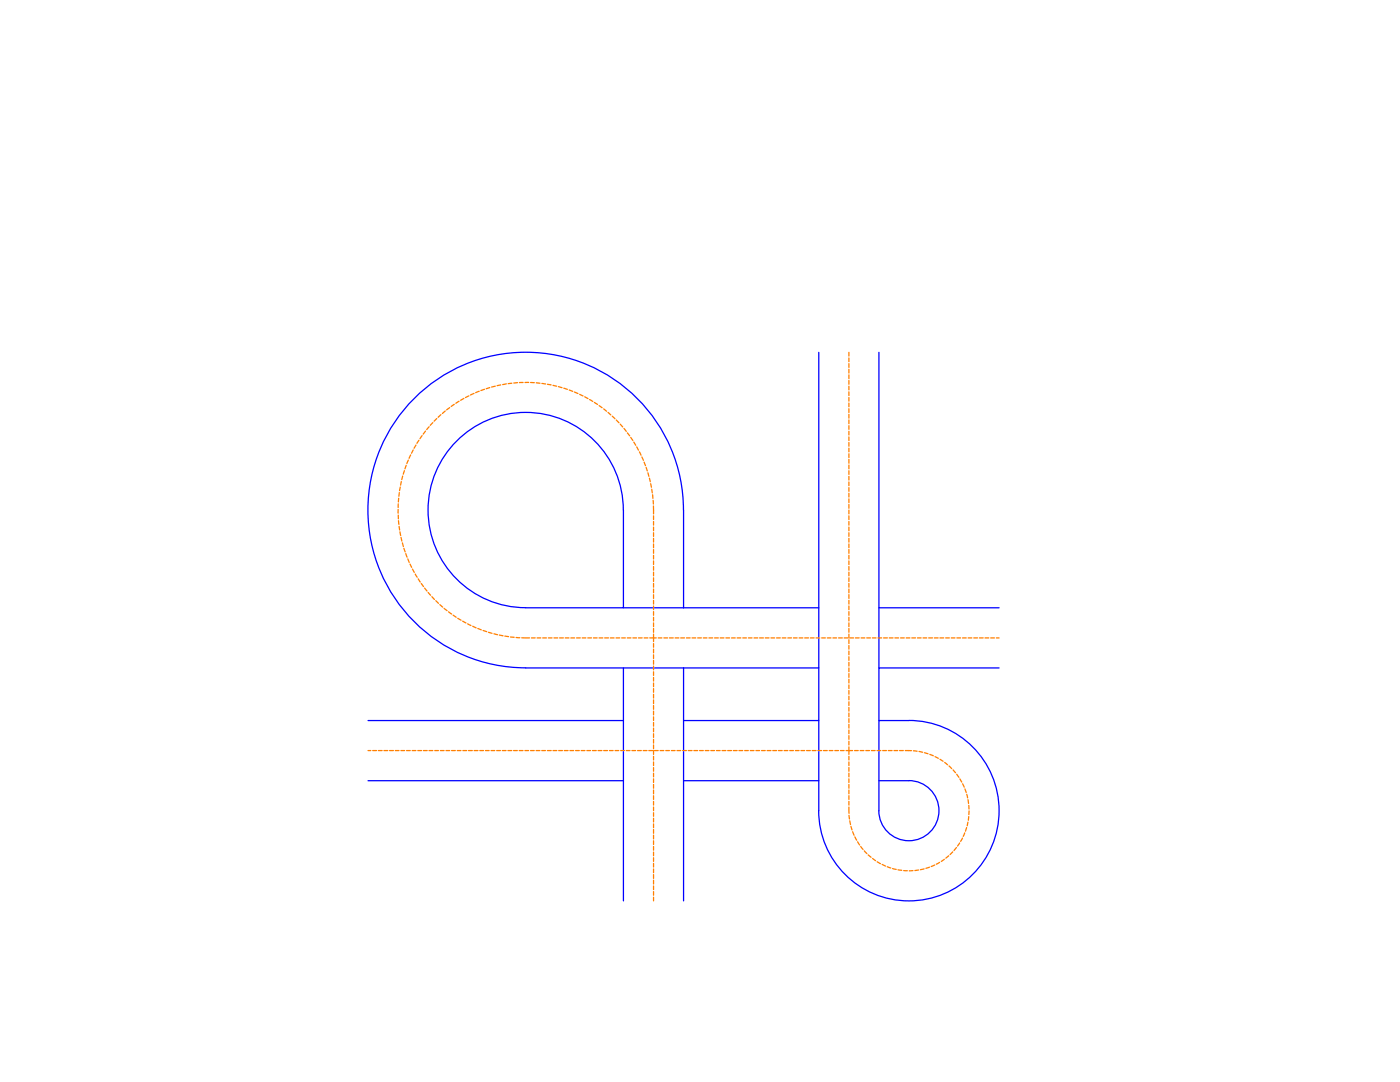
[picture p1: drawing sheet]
<svg xmlns="http://www.w3.org/2000/svg" width="279mm" height="216mm" viewBox="0 0 279 216" stroke-linecap="round" stroke-linejoin="round" font-family="sans-serif">
<!-- layer: Outlines -->
<g fill="none" stroke="#00f" stroke-width=".25">
<path d="M163.4 70.3v63h-27M175.4 70.3v51h24M124.4 101.8a19.5 19.5 0 0 0-19.5-19.5 19.5 19.5 0 0 0-19.5 19.5 19.5 19.5 0 0 0 19.5 19.5M124.4 101.8v19.5h-19.5M124.4 121.3h39M124.4 133.3v46.5M136.4 121.3v-19.5a31.5 31.5 0 0 0-31.5-31.5 31.5 31.5 0 0 0-31.5 31.5 31.5 31.5 0 0 0 31.5 31.5h31.5M136.4 133.3v46.5M163.4 133.3v10.5h-27M175.4 121.3v12M199.4 133.3h-24v10.5M73.4 143.8h51"/>
<path d="M73.4 155.8h51M136.4 155.8h27M175.4 155.8h6a6 6 0 0 1 6 6 6 6 0 0 1-6 6 6 6 0 0 1-6-6M181.4 143.8a18 18 0 0 1 18 18 18 18 0 0 1-18 18 18 18 0 0 1-18-18v-18M181.4 143.8h-6v18"/>
</g>
<!-- layer: Dashed Line -->
<g fill="none" stroke="#ff7f00" stroke-width=".25">
<path d="M92.6 79.5l-.7 .4M93.6 79l-.7 .3M94.6 78.5l-.7 .3M95.6 78.1l-.7 .3M96.7 77.7l-.7 .2M97.7 77.3l-.7 .3M98.8 77.1l-.7 .1M99.9 76.8l-.7 .2M101 76.6l-.7 .1M102.2 76.5l-.8 .1M103.3 76.4h-.8M104.4 76.3h-.7"/>
<path d="M104.8 76.3h.7M105.9 76.3l.7 .1M107 76.4l.8 .1M108.1 76.5l.8 .1M109.2 76.7l.8 .1M110.4 76.9l.7 .2M111.4 77.1l.8 .3M112.5 77.5l.7 .2M113.6 77.8l.7 .3M114.6 78.2l.7 .3M115.7 78.7l.7 .3M116.7 79.2l.6 .3"/>
<path d="M117.7 79.7l.6 .4M169.4 70.3v.7M169.4 71.4v.8M169.4 72.6v.7M169.4 73.7v.7M169.4 74.8v.8M169.4 75.9v.8M169.4 77.1v.7M169.4 78.2v.7M169.4 79.3v.7M79.6 99.4l-.1 .8M79.7 98.3l-.1 .7"/>
<path d="M79.9 97.2l-.2 .7M80.1 96.1l-.2 .7M80.4 95l-.2 .7M80.7 93.9l-.2 .7M81.1 92.9l-.3 .6M81.5 91.8l-.3 .7M82 90.8l-.4 .7M82.5 89.8l-.4 .6M83 88.8l-.4 .6M83.6 87.9l-.4 .6M84.2 86.9l-.4 .6M84.9 86l-.4 .6"/>
<path d="M85.6 85.1l-.4 .6M86.4 84.3l-.5 .6M87.2 83.5l-.6 .5M88 82.8l-.6 .5M88.9 82l-.6 .5M89.7 81.3l-.6 .5M90.7 80.7l-.7 .4M91.6 80.1l-.6 .4M118.6 80.3l.7 .4M119.6 80.9l.6 .5M120.5 81.6l.6 .5M121.3 82.3l.6 .5"/>
<path d="M122.2 83.1l.5 .5M123 83.8l.5 .6M123.8 84.6l.5 .6M124.5 85.5l.5 .6M125.2 86.4l.5 .6M125.9 87.3l.4 .6M126.5 88.2l.4 .7M127.1 89.2l.3 .6M127.6 90.2l.3 .6M128.1 91.2l.3 .7M128.5 92.2l.3 .7M128.9 93.3l.3 .7"/>
<path d="M129.3 94.3l.2 .8M129.6 95.4l.2 .7M129.9 96.5l.1 .7M130.1 97.6l.1 .8M130.2 98.7l.1 .8M130.3 99.8l.1 .8M169.4 80.4v.8M169.4 81.5v.8M169.4 82.7v.7M169.4 83.8v.8M169.4 84.9v.8M169.4 86.1v.7"/>
<path d="M169.4 87.2v.7M169.4 88.3v.7M169.4 89.4v.8M169.4 90.5v.8M169.4 91.7v.7M169.4 92.8v.7M169.4 93.9v.8M169.4 95.1v.7M169.4 96.2v.7M169.4 97.3v.7M169.4 98.4v.8M169.4 99.5v.8"/>
<path d="M79.5 101.7v.7M79.5 100.5v.8M79.5 102.8v.7M79.5 103.9l.1 .7M79.7 105l.1 .8M79.8 106.1l.2 .8M80 107.2l.2 .8M80.3 108.3l.2 .7M80.6 109.4l.3 .7M81 110.5l.2 .7M81.4 111.5l.3 .7M81.8 112.6l.3 .6"/>
<path d="M82.3 113.6l.4 .6M82.9 114.5l.3 .7M83.5 115.5l.4 .6M84.1 116.4l.4 .6M84.7 117.3l.5 .6M85.4 118.2l.5 .6M86.2 119.1l.5 .5M87 119.9l.5 .5M130.4 101v1.5M130.4 102.9v.8M130.4 104v.8M130.4 105.2v.7"/>
<path d="M130.4 106.3v.7M130.4 107.4v.8M130.4 108.5v.8M130.4 109.7v.7M130.4 110.8v.7M130.4 111.9v.8M130.4 113v.8M130.4 114.2v.7M130.4 115.3v.7M130.4 116.4v.8M130.4 117.5v.8M130.4 118.7v.7"/>
<path d="M130.4 119.8v.7M169.4 100.7v.7M169.4 101.8v.7M169.4 102.9v.8M169.4 104v.8M169.4 105.2v.7M169.4 106.3v.7M169.4 107.4v.8M169.4 108.5v.8M169.4 109.7v.7M169.4 110.8v.7M169.4 111.9v.8"/>
<path d="M169.4 113v.8M169.4 114.2v.7M169.4 115.3v.7M169.4 116.4v.8M169.4 117.5v.8M169.4 118.7v.7M169.4 119.8v.7M87.8 120.6l.5 .6M88.6 121.4l.6 .4M89.5 122.1l.6 .4M90.4 122.7l.6 .5M91.4 123.4l.6 .4"/>
<path d="M92.3 123.9l.7 .4M93.3 124.5l.7 .3M94.3 125l.7 .3M95.4 125.4l.7 .3M96.4 125.8l.7 .2M97.5 126.2l.7 .2M98.6 126.5l.7 .2M99.7 126.7l.7 .2M100.8 126.9l.7 .1M101.9 127.1l.7 .1M103 127.2h.7M104.1 127.3h1.6"/>
<path d="M106.1 127.3h.7M107.2 127.3h.7M108.3 127.3h.8M109.4 127.3h.8M110.6 127.3h.7M111.7 127.3h.7M112.8 127.3h.8M113.9 127.3h.8M115.1 127.3h.7M116.2 127.3h.7M117.3 127.3h.7M118.4 127.3h.8"/>
<path d="M119.5 127.3h.8M120.7 127.3h.7M121.8 127.3h.8M122.9 127.3h.8M124.1 127.3h.7M125.2 127.3h.7M126.3 127.3h.7M127.4 127.3h.8M128.5 127.3h.8M130.4 126.5v.8h-.7M130.4 120.9v.8M130.4 122v.8"/>
<path d="M130.4 123.2v.7M130.4 124.3v.7M130.4 125.4v.8M130.4 128.4v.8M130.4 129.5v.8M130.4 130.7v.7M130.4 131.8v.7M130.4 132.9v.8M130.4 134v.8M130.4 135.2v.7M130.4 136.3v.7M130.4 137.4v.7"/>
<path d="M130.4 138.5v.8M130.4 139.7v.7M131 127.3h-.6v.7M131.4 127.3h.7M132.5 127.3h.7M133.6 127.3h.8M134.7 127.3h.8M135.8 127.3h.8M137 127.3h.7M138.1 127.3h.8M139.2 127.3h.8M140.4 127.3h.7"/>
<path d="M141.5 127.3h.7M142.6 127.3h.8M143.7 127.3h.8M144.9 127.3h.7M146 127.3h.7M147.1 127.3h.7M148.2 127.3h.8M149.4 127.3h.7M150.5 127.3h.7M151.6 127.3h.8M152.7 127.3h.8M153.9 127.3h.7"/>
<path d="M155 127.3h.7M156.1 127.3h.7M157.2 127.3h.8M158.3 127.3h.8M159.5 127.3h.7M160.6 127.3h.8M161.7 127.3h.8M162.9 127.3h.7M164 127.3h.7M165.1 127.3h.7M166.2 127.3h.8M167.3 127.3h.8"/>
<path d="M168.5 127.3h.7M169.4 120.9v.8M169.4 122v.8M169.4 123.2v.7M169.4 124.3v.7M169.4 125.4v.8M169.4 126.5v.8M169.4 127.6v.8M169.4 128.8v.7M169.4 129.9v.8M169.4 131v.8M169.4 132.2v.7"/>
<path d="M169.4 133.3v.7M169.4 134.4v.8M169.4 135.5v.8M169.4 136.7v.7M169.4 137.8v.7M169.4 138.9v.8M169.6 127.3h.7M170.7 127.3h.8M171.9 127.3h.7M173 127.3h.7M174.1 127.3h.7M175.2 127.3h.8"/>
<path d="M176.3 127.3h.8M177.5 127.3h.7M178.6 127.3h.7M179.7 127.3h.8M180.8 127.3h.8M182 127.3h.7M183.1 127.3h.7M184.2 127.3h.8M185.3 127.3h.8M186.5 127.3h.7M187.6 127.3h.7M188.7 127.3h.8"/>
<path d="M189.8 127.3h.8M191 127.3h.7M192.1 127.3h.7M193.2 127.3h.8M194.3 127.3h.8M195.5 127.3h.7M196.6 127.3h.7M197.7 127.3h.8M198.8 127.3h.6M73.4 149.8h.6M74.4 149.8h.7M75.5 149.8h.8"/>
<path d="M76.6 149.8h.8M77.7 149.8h.8M78.9 149.8h.7M80 149.8h.8M81.1 149.8h.8M82.3 149.8h.7M83.4 149.8h.7M84.5 149.8h.8M85.6 149.8h.8M86.8 149.8h.7M87.9 149.8h.7M89 149.8h.7"/>
<path d="M90.1 149.8h.8M91.2 149.8h.8M92.4 149.8h.7M93.5 149.8h.8M94.6 149.8h.8M95.8 149.8h.7M96.9 149.8h.7M98 149.8h.7M99.1 149.8h.8M100.2 149.8h.8M101.4 149.8h.7M102.5 149.8h.8"/>
<path d="M103.6 149.8h.8M104.8 149.8h.7M105.9 149.8h.7M107 149.8h.7M108.1 149.8h.8M109.2 149.8h.8M110.4 149.8h.7M111.5 149.8h.7M112.6 149.8h.8M113.7 149.8h.8M114.9 149.8h.7M116 149.8h.7"/>
<path d="M117.1 149.8h.8M118.2 149.8h.8M119.4 149.8h.7M120.5 149.8h.7M121.6 149.8h.8M122.7 149.8h.8M123.9 149.8h.7M125 149.8h.7M126.1 149.8h.8M127.2 149.8h.8M128.4 149.8h.7M129.5 149.8h.7"/>
<path d="M130.4 140.8v.7M130.4 141.9v.8M130.4 143v.8M130.4 144.2v.7M130.4 145.3v.7M130.4 146.4v.7M130.4 147.5v.8M130.4 148.6v.8M130.4 149.8v.7M130.4 150.9v.8M130.4 152v.8M130.4 153.2v.7"/>
<path d="M130.4 154.3v.7M130.4 155.4v.7M130.4 156.5v.8M130.4 157.6v.8M130.4 158.8v.7M130.4 159.9v.7M130.6 149.8h.8M131.7 149.8h.8M132.9 149.8h.7M134 149.8h.7M135.1 149.8h.7M136.2 149.8h.8"/>
<path d="M137.4 149.8h.7M138.5 149.8h.7M139.6 149.8h.8M140.7 149.8h.8M141.9 149.8h.7M143 149.8h.7M144.1 149.8h.8M145.2 149.8h.8M146.3 149.8h.8M147.5 149.8h.7M148.6 149.8h.8M149.7 149.8h.8"/>
<path d="M150.9 149.8h.7M152 149.8h.7M153.1 149.8h.8M154.2 149.8h.8M155.3 149.8h.8M156.5 149.8h.7M157.6 149.8h.7M158.7 149.8h.8M159.9 149.8h.7M161 149.8h.7M162.1 149.8h.8M163.2 149.8h.8"/>
<path d="M164.3 149.8h.8M165.5 149.8h.7M166.6 149.8h.7M167.7 149.8h.8M169.4 149v.8h-.6M169.4 140v.8M169.4 141.2v.7M169.4 142.3v.7M169.4 143.4v.8M169.4 144.5v.8M169.4 145.7v.7M169.4 146.8v.7"/>
<path d="M169.4 147.9v.7M169.4 150.9v.8M169.4 152v.8M169.4 153.2v.7M169.4 154.3v.7M169.4 155.4v.7M169.4 156.5v.8M169.4 157.6v.8M169.4 158.8v.7M169.4 159.9v.7M170.2 149.8h-.8v.7M170.5 149.8h.8"/>
<path d="M171.7 149.8h.7M172.8 149.8h.7M173.9 149.8h.7M175 149.8h.8M176.1 149.8h.8M177.3 149.8h.7M178.4 149.8h.8M179.5 149.8h.8M180.7 149.8h1.2M182.3 149.8l.7 .1M183.4 149.9l.7 .2M184.5 150.2l.7 .2"/>
<path d="M185.6 150.5l.7 .3M186.6 151l.7 .3M187.6 151.5l.6 .4M188.5 152.1l.6 .5M189.4 152.8l.5 .6M190.2 153.6l.5 .6M190.9 154.5l.5 .6M191.6 155.4l.3 .7M192.1 156.4l.3 .7M192.6 157.4l.2 .7M192.9 158.5l.2 .7M193.2 159.6l.1 .7"/>
<path d="M130.4 161v.8M130.4 162.2v.7M130.4 163.3v.7M130.4 164.4v.8M130.4 165.5v.8M130.4 166.6v.8M130.4 167.8v.7M130.4 168.9v.7M130.4 170v.8M130.4 171.1v.8M130.4 172.3v.7M130.4 173.4v.8"/>
<path d="M130.4 174.5v.8M130.4 175.6v.8M130.4 176.8v.7M130.4 177.9v.7M130.4 179v.8M169.4 161v1.3M169.4 162.7l.1 .7M169.6 163.8l.1 .7M169.8 164.9l.2 .7M170.2 166l.3 .7M170.6 167l.4 .7M171.2 168l.4 .6"/>
<path d="M171.8 168.9l.4 .6M172.5 169.8l.5 .5M173.3 170.6l.5 .5M174.1 171.3l.6 .4M175 172l.7 .3M176 172.5l.7 .3M177.1 172.9l.7 .3M178.1 173.3l.8 .2M179.2 173.6l.8 .1M180.3 173.7l.8 .1M182.2 173.7l-.7 .1M183.3 173.6l-.7 .1"/>
<path d="M184.4 173.4l-.7 .1M185.5 173l-.7 .3M186.5 172.6l-.7 .3M187.5 172.1l-.6 .3M188.5 171.5l-.6 .4M189.3 170.8l-.5 .4M190.1 170l-.5 .5M190.9 169.1l-.5 .6M191.5 168.2l-.4 .6M192.1 167.2l-.4 .7M192.5 166.2l-.3 .7M192.9 165.1l-.2 .8"/>
<path d="M193.2 164.1l-.2 .7M193.3 160.7l.1 .7M193.3 162.9v.8M193.4 161.8v.8"/>
</g>
</svg>
